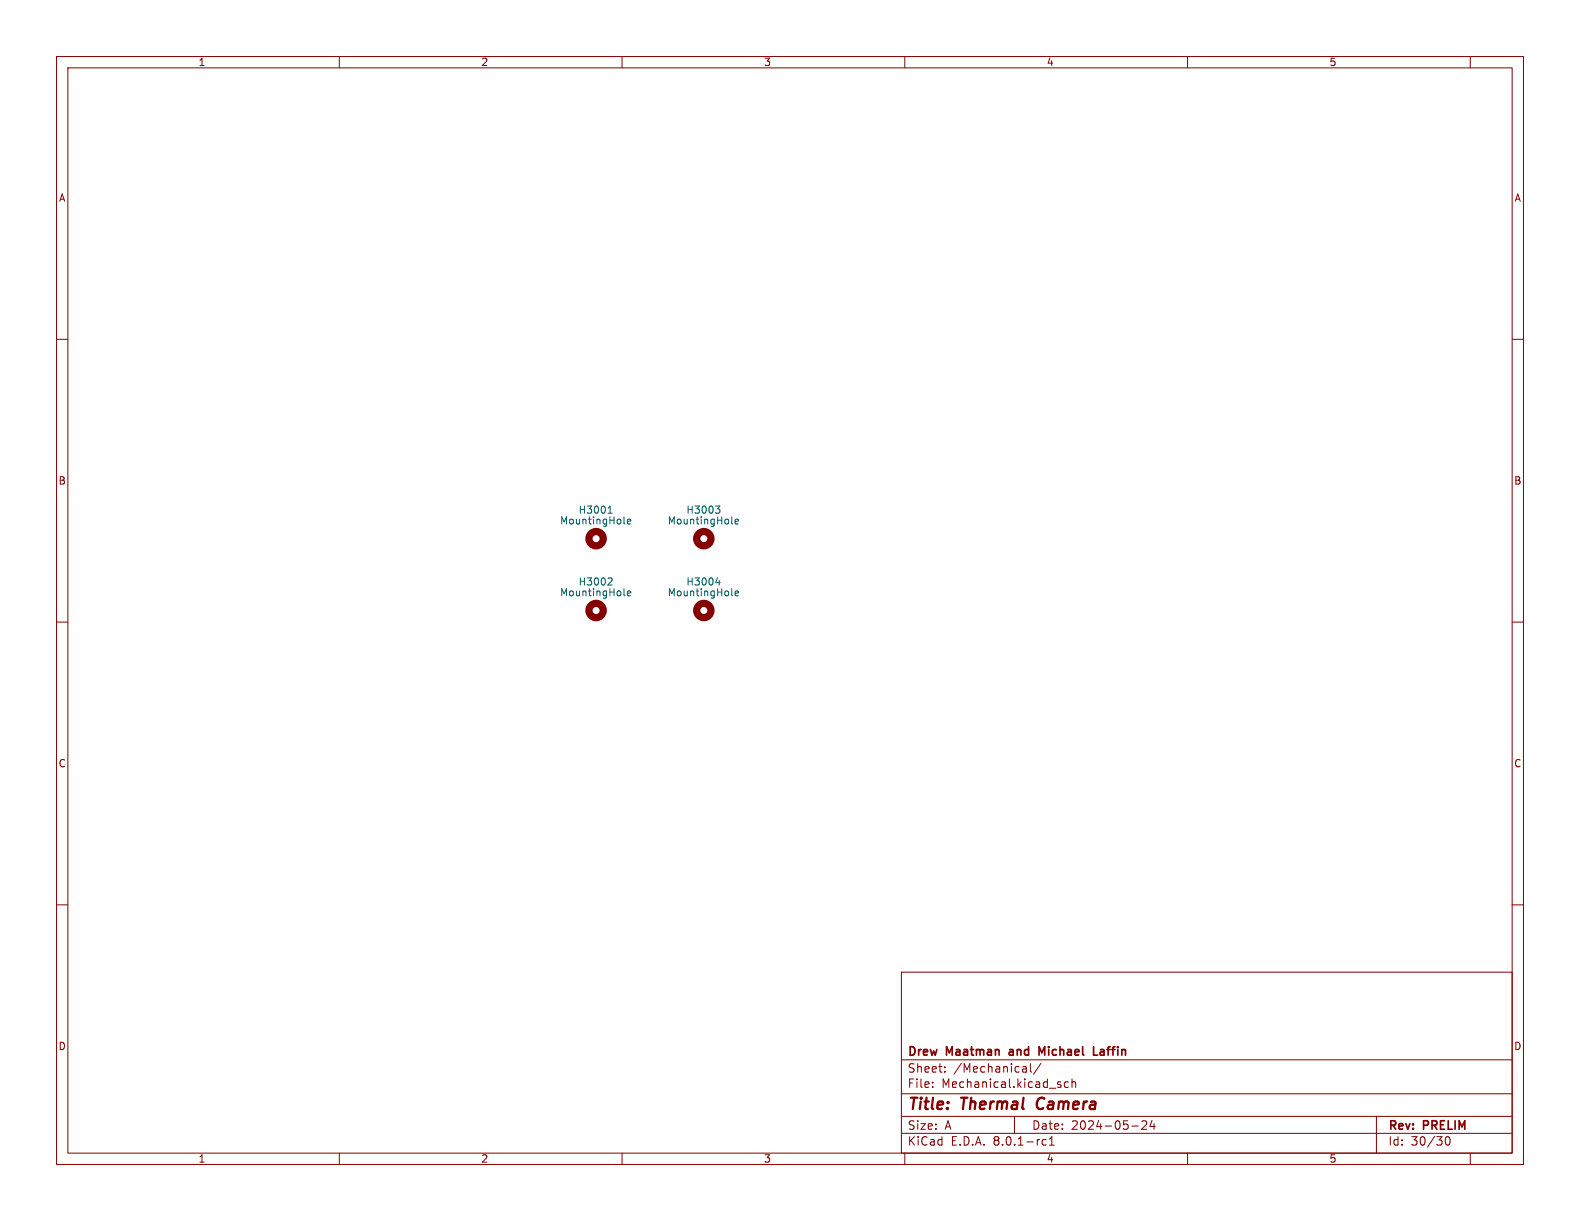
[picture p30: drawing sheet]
<svg xmlns="http://www.w3.org/2000/svg" width="279mm" height="216mm" viewBox="0 0 279 216" stroke-linecap="round" stroke-linejoin="round" font-family="sans-serif">
<defs><g id="words">
<g font-size="2.8" fill="#840000">
<text x="160.4" y="196.8">Title:</text>
<text x="170.1" y="196.8">Thermal</text>
<text x="184.2" y="196.8">Camera</text>
</g>
<g font-size="2.1" fill="#840000">
<text x="160.4" y="189.9">Sheet:</text>
<text x="160.4" y="187.1">Drew</text>
<text x="167.4" y="187.1">Maatman</text>
<text x="168.6" y="189.9">/Mechanical/</text>
<text x="179.2" y="187.1">and</text>
<text x="185" y="187.1">Michael</text>
<text x="195.2" y="187.1">Laffin</text>
<text x="160.4" y="192.6">File:</text>
<text x="166.5" y="192.6">Mechanical.kicad_sch</text>
<text x="160.4" y="202.8">KiCad</text>
<text x="160.4" y="200">Size:</text>
<text x="167.1" y="200">A</text>
<text x="168.1" y="202.8">E.D.A.</text>
<text x="175.7" y="202.8">8.0.1-rc1</text>
<text x="182.4" y="200">Date:</text>
<text x="189.4" y="200">2024-05-24</text>
<text x="245.4" y="200.2">Rev:</text>
<text x="245.4" y="202.8">Id:</text>
<text x="249.5" y="202.8">30/30</text>
<text x="251.8" y="200.2">PRELIM</text>
</g>
<g font-size="1.8" fill="#840000">
<text x="35" y="11.9">1</text>
<text x="85" y="11.9">2</text>
<text x="135" y="11.9">3</text>
<text x="185" y="11.9">4</text>
<text x="235" y="11.9">5</text>
<text x="10.3" y="35.9">A</text>
<text x="267.7" y="35.9">A</text>
<text x="10.3" y="85.9">B</text>
<text x="267.7" y="85.9">B</text>
<text x="10.3" y="135.9">C</text>
<text x="267.7" y="135.9">C</text>
<text x="10.3" y="185.9">D</text>
<text x="267.7" y="185.9">D</text>
<text x="35" y="205.8">1</text>
<text x="85" y="205.8">2</text>
<text x="135" y="205.8">3</text>
<text x="185" y="205.8">4</text>
<text x="235" y="205.8">5</text>
</g>
<g font-size="1.8" fill="#006464">
<text x="98.9" y="92.9">MountingHole</text>
<text x="102.2" y="91">H3001</text>
<text x="118" y="92.9">MountingHole</text>
<text x="121.3" y="91">H3003</text>
<text x="98.9" y="105.6">MountingHole</text>
<text x="102.2" y="103.7">H3002</text>
<text x="118" y="105.6">MountingHole</text>
<text x="121.3" y="103.7">H3004</text>
</g>
</g></defs>
<g fill="none" stroke="#840000" stroke-width=".18">
<path d="M10 10h259.4v195.9h-259.4zM12 12h255.4v191.9h-255.4zM60 10v2M110 10v2M160 10v2M210 10v2M260 10v2M10 60h2M267.4 60h2M10 110h2M267.4 110h2M10 160h2"/>
<path d="M267.4 160h2M159.4 171.9h108v32h-108zM159.4 197.4h108M159.4 193.4h108M159.4 187.4h108M164.9 192.1v.2M164.9 191.4v.1M167.1 189.4v.2M167.1 188.7v.1M179.4 197.4v3M181 188.6h.3l.2 .2v.8M181.5 189.5l-.5 .1"/>
<path d="M181.5 188.9l-.5 .1M182.2 188.1v1.3l.2 .2M184.1 188l-1.3 1.9M187.4 191.8l.2 .2-.2 .3M187.4 191.3l.2 .1M188.9 191.4l-.4-.1-.3 .3v.4l.2 .2h.5M189.6 191.4l.2-.1 .3 .1 .1 .9M189.6 190.8v1.5M200.1 199.1h1.2M201.9 198.3l.6-.1 .2 .1 .1 .3-.9 1.1h.9M203.7 198.1l-.3 1.1h.9M204.1 198.7v1"/>
<path d="M243.4 197.4v6.5M60 203.9v2M110 203.9v2M159.4 200.4h108M160 203.9v2M185 201.6l-.4-.1-.3 .3v.4l.1 .2h.6M185.6 202.5h.8M185.6 201.4l.4-.4v1.5M210 203.9v2M255.8 201.1l.1-.1a.81 .81 0 0 1 .6 .6 .81 .81 0 0 1-.3 .8l-.1 .1a.81 .81 0 0 1-.6-.6 .81 .81 0 0 1 .3-.8zM260 203.9v2"/>
</g>
<path d="M183.6 194.4a1.27 1.27 0 0 0 0 1.6" fill="none" stroke="#840000" stroke-width=".4"/>
<path d="M178.5 186.1v.4M184.7 185.1l-.5 1-.5-1v1.5M193.4 185.1v1.5h.7M194.7 185.6h-.1M194.7 186a.29 .29 0 0 0-.2 .3 .29 .29 0 0 0 .2 .3" fill="none" stroke="#840000" stroke-width=".3"/>
<g fill="none" stroke="#840000" stroke-width="1.3">
<circle cx="105.4" cy="95.2" r="1.27"/>
<circle cx="124.5" cy="95.2" r="1.27"/>
<circle cx="105.4" cy="107.9" r="1.27"/>
<circle cx="124.5" cy="107.9" r="1.27"/>
</g>
<g fill="none" stroke="#006464" stroke-width=".18">
<path d="M107.5 90.7h.8M107.6 89.8l.3-.3v1.2M110.3 92.5l.2 .2M110.9 92.2l.6-.1v-.2l-.4-.1-.2 .2 .1 .6h.5M126.5 89.5h.8l-.4 .5 .3 .1 .1 .4-.2 .2h-.4M129.4 92.5l.2 .2M130 92.2l.6-.1-.1-.2-.3-.1-.2 .2 .1 .6h.4M107.7 102.2h.4l.2 .3-.8 .9h.8M110.3 105.2l.2 .2M110.9 104.9l.6-.1v-.2l-.4-.1-.2 .2 .1 .6h.5M126.6 103h.8M127.2 102.6v.8"/>
<path d="M129.4 105.2l.2 .2M130 104.9l.6-.1-.1-.2-.3-.1-.2 .2 .1 .6h.4"/>
</g>
<use href="#words"/>
</svg>
